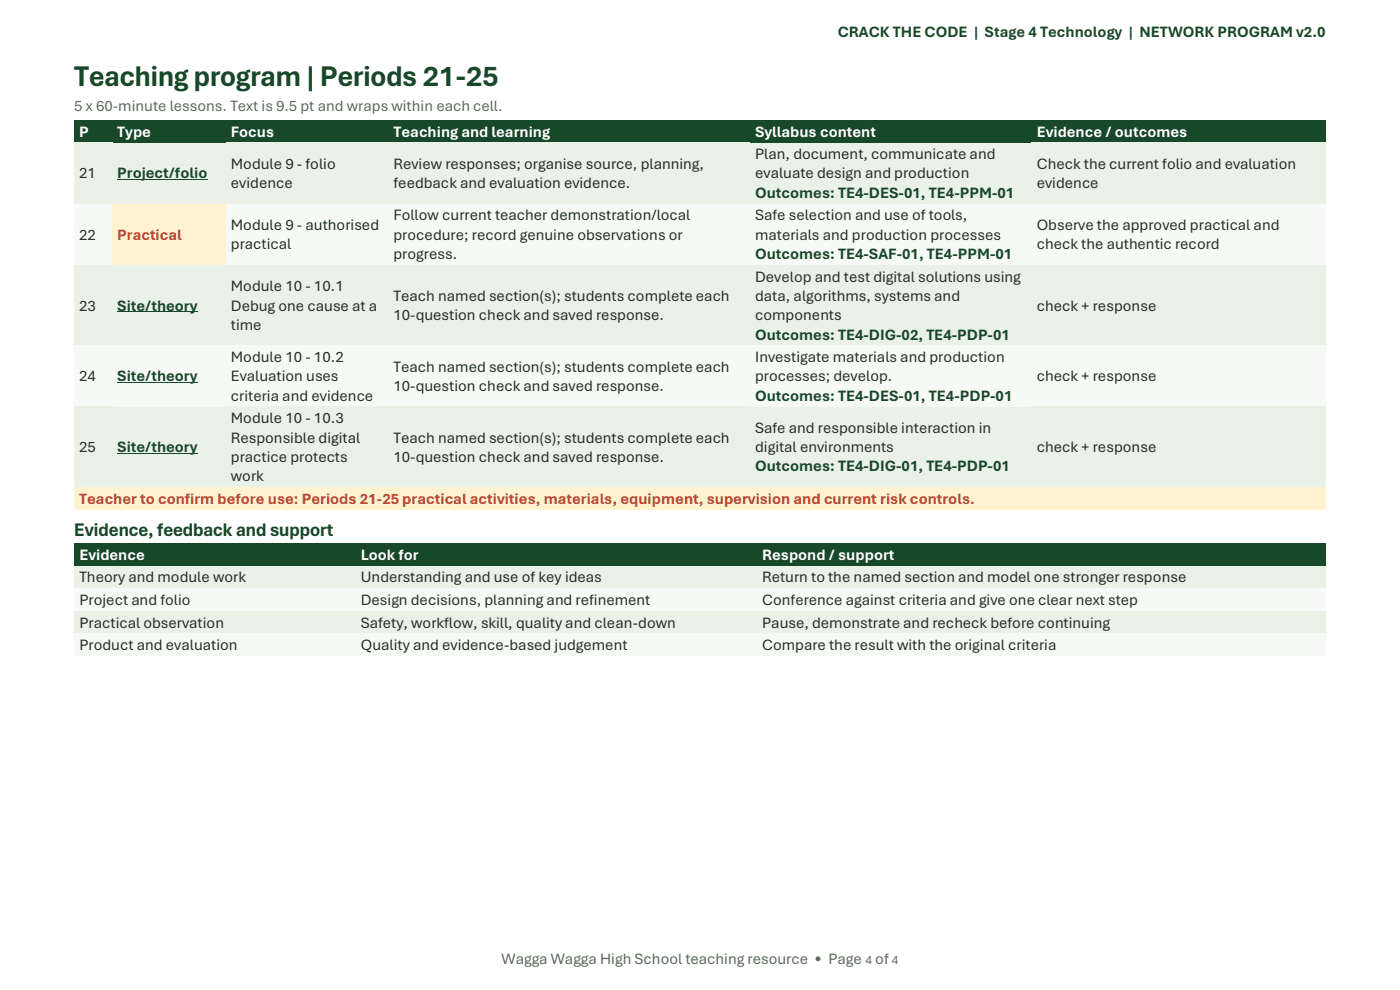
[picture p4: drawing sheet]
<svg xmlns="http://www.w3.org/2000/svg" width="297mm" height="210mm" viewBox="0 0 297 210" stroke-linecap="round" stroke-linejoin="round" font-family="sans-serif">
<defs><g id="words">
<text font-size="6.3" fill="#174829" x="15.7" y="18.2">Teaching program | Periods 21-25</text>
<text font-size="4.1" fill="#174829" x="15.7" y="113.7">Evidence, feedback and support</text>
<g font-size="3.3" fill="#174829">
<text x="177.7" y="7.7">CRACK THE CODE | Stage 4 Technology | NETWORK PROGRAM v2.0</text>
<text x="24.9" y="37.9">Project/folio</text>
<text x="160.2" y="42">Outcomes: TE4-DES-01, TE4-PPM-01</text>
<text x="160.2" y="55">Outcomes: TE4-SAF-01, TE4-PPM-01</text>
<text x="24.9" y="65.9">Site/theory</text>
<text x="160.2" y="72">Outcomes: TE4-DIG-02, TE4-PDP-01</text>
<text x="24.9" y="80.9">Site/theory</text>
<text x="160.2" y="85">Outcomes: TE4-DES-01, TE4-PDP-01</text>
<text x="24.9" y="95.9">Site/theory</text>
<text x="160.2" y="100">Outcomes: TE4-DIG-01, TE4-PDP-01</text>
</g>
<g font-size="3.3" fill="#5d665f">
<text x="15.7" y="23.5">5 x 60-minute lessons. Text is 9.5 pt and wraps within each cell.</text>
<text x="106.4" y="204.6">Wagga Wagga High School teaching resource • Page</text>
<text x="185.7" y="204.6">of</text>
</g>
<g font-size="3.3" fill="#fff">
<text x="16.8" y="29">P</text>
<text x="24.9" y="29">Type</text>
<text x="49" y="29">Focus</text>
<text x="83.5" y="29">Teaching and learning</text>
<text x="160.2" y="29">Syllabus content</text>
<text x="219.9" y="29">Evidence / outcomes</text>
<text x="16.8" y="118.7">Evidence</text>
<text x="76.5" y="118.7">Look for</text>
<text x="161.7" y="118.7">Respond / support</text>
</g>
<g font-size="3.3" fill="#243024">
<text x="49" y="35.8">Module 9 - folio</text>
<text x="83.5" y="35.8">Review responses; organise source, planning,</text>
<text x="160.2" y="33.8">Plan, document, communicate and</text>
<text x="219.9" y="35.8">Check the current folio and evaluation</text>
<text x="16.8" y="37.9">21</text>
<text x="49" y="39.9">evidence</text>
<text x="83.5" y="39.9">feedback and evaluation evidence.</text>
<text x="160.2" y="37.9">evaluate design and production</text>
<text x="219.9" y="39.9">evidence</text>
<text x="83.5" y="46.7">Follow current teacher demonstration/local</text>
<text x="160.2" y="46.7">Safe selection and use of tools,</text>
<text x="16.8" y="50.8">22</text>
<text x="49" y="48.8">Module 9 - authorised</text>
<text x="49" y="52.9">practical</text>
<text x="83.5" y="50.8">procedure; record genuine observations or</text>
<text x="160.2" y="50.8">materials and production processes</text>
<text x="219.9" y="48.8">Observe the approved practical and</text>
<text x="219.9" y="52.9">check the authentic record</text>
<text x="83.5" y="55">progress.</text>
<text x="160.2" y="59.7">Develop and test digital solutions using</text>
<text x="16.8" y="65.9">23</text>
<text x="49" y="61.8">Module 10 - 10.1</text>
<text x="49" y="65.9">Debug one cause at a</text>
<text x="83.5" y="63.8">Teach named section(s); students complete each</text>
<text x="160.2" y="63.8">data, algorithms, systems and</text>
<text x="219.9" y="65.9">check + response</text>
<text x="49" y="70">time</text>
<text x="83.5" y="67.9">10-question check and saved response.</text>
<text x="160.2" y="67.9">components</text>
<text x="49" y="76.8">Module 10 - 10.2</text>
<text x="160.2" y="76.8">Investigate materials and production</text>
<text x="16.8" y="80.9">24</text>
<text x="49" y="80.9">Evaluation uses</text>
<text x="83.5" y="78.8">Teach named section(s); students complete each</text>
<text x="83.5" y="82.9">10-question check and saved response.</text>
<text x="160.2" y="80.9">processes; develop.</text>
<text x="219.9" y="80.9">check + response</text>
<text x="49" y="85">criteria and evidence</text>
<text x="49" y="89.8">Module 10 - 10.3</text>
<text x="16.8" y="95.9">25</text>
<text x="49" y="93.9">Responsible digital</text>
<text x="83.5" y="93.9">Teach named section(s); students complete each</text>
<text x="160.2" y="91.8">Safe and responsible interaction in</text>
<text x="160.2" y="95.9">digital environments</text>
<text x="219.9" y="95.9">check + response</text>
<text x="49" y="98">practice protects</text>
<text x="83.5" y="98">10-question check and saved response.</text>
<text x="49" y="102.1">work</text>
<text x="16.8" y="123.5">Theory and module work</text>
<text x="76.5" y="123.5">Understanding and use of key ideas</text>
<text x="161.7" y="123.5">Return to the named section and model one stronger response</text>
<text x="16.8" y="128.3">Project and folio</text>
<text x="76.5" y="128.3">Design decisions, planning and refinement</text>
<text x="161.7" y="128.3">Conference against criteria and give one clear next step</text>
<text x="16.8" y="133.1">Practical observation</text>
<text x="16.8" y="137.9">Product and evaluation</text>
<text x="76.5" y="133.1">Safety, workflow, skill, quality and clean-down</text>
<text x="76.5" y="137.9">Quality and evidence-based judgement</text>
<text x="161.7" y="133.1">Pause, demonstrate and recheck before continuing</text>
<text x="161.7" y="137.9">Compare the result with the original criteria</text>
</g>
<g font-size="3.3" fill="#bd472f">
<text x="24.9" y="50.8">Practical</text>
<text x="16.8" y="106.9">Teacher to confirm before use: Periods 21-25 practical activities, materials, equipment, supervision and current risk controls.</text>
</g>
<g font-size="2.7" fill="#5f685f">
<text x="183.6" y="204.6">4</text>
<text x="189.2" y="204.6">4</text>
</g>
</g></defs>
<g fill="#174829">
<path d="M15.7 25.5h8.1v4.7h-8.1z" fill-rule="evenodd"/>
<path d="M16.8 25.8h6v4.1h-6z" fill-rule="evenodd"/>
<path d="M23.8 25.5h24.1v4.7h-24.1z" fill-rule="evenodd"/>
<path d="M24.9 25.8h22v4.1h-22z" fill-rule="evenodd"/>
<path d="M47.9 25.5h34.5v4.7h-34.5z" fill-rule="evenodd"/>
<path d="M49 25.8h32.4v4.1h-32.4z" fill-rule="evenodd"/>
<path d="M82.4 25.5h76.7v4.7h-76.7z" fill-rule="evenodd"/>
<path d="M83.5 25.8h74.6v4.1h-74.6z" fill-rule="evenodd"/>
<path d="M159.1 25.5h59.8v4.7h-59.8z" fill-rule="evenodd"/>
<path d="M160.2 25.8h57.6v4.1h-57.6z" fill-rule="evenodd"/>
<path d="M218.9 25.5h62.4v4.7h-62.4z" fill-rule="evenodd"/>
<path d="M219.9 25.8h60.3v4.1h-60.3z" fill-rule="evenodd"/>
</g>
<path d="M15.7 25.6h265.6M15.7 30.1h265.6" fill="none" stroke="#174829" stroke-width=".34"/>
<g fill="#eaf1e7">
<path d="M15.7 30.3h8.1v12.9h-8.1z" fill-rule="evenodd"/>
<path d="M16.8 34.7h6v4.1h-6z" fill-rule="evenodd"/>
<path d="M23.8 30.4h24.1v12.7h-24.1z" fill-rule="evenodd"/>
<path d="M24.9 34.7h22v4.1h-22z" fill-rule="evenodd"/>
</g>
<path d="M24.9 38.1h19.1" fill="none" stroke="#174829" stroke-width=".21"/>
<g fill="#eaf1e7">
<path d="M47.9 30.3h34.5v12.9h-34.5z" fill-rule="evenodd"/>
<path d="M49 32.6h32.4v4.2h-32.4z" fill-rule="evenodd"/>
<path d="M49 36.8h32.4v4.1h-32.4z" fill-rule="evenodd"/>
<path d="M82.4 30.3h76.7v12.9h-76.7z" fill-rule="evenodd"/>
<path d="M83.5 32.6h74.6v4.2h-74.6z" fill-rule="evenodd"/>
<path d="M83.5 36.8h74.6v4.1h-74.6z" fill-rule="evenodd"/>
<path d="M159.1 30.5h59.8v12.5h-59.8z" fill-rule="evenodd"/>
<path d="M160.2 30.6h57.6v4.1h-57.6z" fill-rule="evenodd"/>
<path d="M160.2 34.7h57.6v4.1h-57.6z" fill-rule="evenodd"/>
<path d="M160.2 38.8h57.6v4.1h-57.6z" fill-rule="evenodd"/>
<path d="M218.9 30.3h62.4v12.9h-62.4z" fill-rule="evenodd"/>
<path d="M219.9 32.6h60.3v4.2h-60.3z" fill-rule="evenodd"/>
<path d="M219.9 36.8h60.3v4.1h-60.3z" fill-rule="evenodd"/>
</g>
<path d="M15.7 30.4h265.6M15.7 43.1h265.6" fill="none" stroke="#eaf1e7" stroke-width=".34"/>
<g fill="#f7f9f6">
<path d="M15.7 43.3h8.1v12.9h-8.1z" fill-rule="evenodd"/>
<path d="M16.8 47.7h6v4.1h-6z" fill-rule="evenodd"/>
</g>
<g fill="#fff3cf">
<path d="M23.8 43.4h24.1v12.7h-24.1z" fill-rule="evenodd"/>
<path d="M24.9 47.7h22v4.1h-22z" fill-rule="evenodd"/>
</g>
<g fill="#f7f9f6">
<path d="M47.9 43.3h34.5v12.9h-34.5z" fill-rule="evenodd"/>
<path d="M49 45.6h32.4v4.1h-32.4z" fill-rule="evenodd"/>
<path d="M49 49.7h32.4v4.1h-32.4z" fill-rule="evenodd"/>
<path d="M82.4 43.3h76.7v12.9h-76.7z" fill-rule="evenodd"/>
<path d="M83.5 43.6h74.6v4.1h-74.6z" fill-rule="evenodd"/>
<path d="M83.5 47.7h74.6v4.1h-74.6z" fill-rule="evenodd"/>
<path d="M83.5 51.8h74.6v4.1h-74.6z" fill-rule="evenodd"/>
<path d="M159.1 43.5h59.8v12.5h-59.8z" fill-rule="evenodd"/>
<path d="M160.2 43.6h57.6v4.1h-57.6z" fill-rule="evenodd"/>
<path d="M160.2 47.7h57.6v4.1h-57.6z" fill-rule="evenodd"/>
<path d="M160.2 51.8h57.6v4.1h-57.6z" fill-rule="evenodd"/>
<path d="M218.9 43.3h62.4v12.9h-62.4z" fill-rule="evenodd"/>
<path d="M219.9 45.6h60.3v4.1h-60.3z" fill-rule="evenodd"/>
<path d="M219.9 49.7h60.3v4.1h-60.3z" fill-rule="evenodd"/>
</g>
<path d="M15.7 43.4h8.1M15.7 56.1h8.1M47.9 43.4h233.4M47.9 56.1h233.4" fill="none" stroke="#f7f9f6" stroke-width=".34"/>
<path d="M23.8 43.4h24.1M23.8 56.1h24.1" fill="none" stroke="#fff3cf" stroke-width=".34"/>
<g fill="#eaf1e7">
<path d="M15.7 56.2h8.1v17.1h-8.1z" fill-rule="evenodd"/>
<path d="M16.8 62.7h6v4.1h-6z" fill-rule="evenodd"/>
<path d="M23.8 56.4h24.1v16.7h-24.1z" fill-rule="evenodd"/>
<path d="M24.9 62.7h22v4.1h-22z" fill-rule="evenodd"/>
</g>
<path d="M24.9 66.1h17.1" fill="none" stroke="#174829" stroke-width=".21"/>
<g fill="#eaf1e7">
<path d="M47.9 56.2h34.5v17.1h-34.5z" fill-rule="evenodd"/>
<path d="M49 58.6h32.4v4.1h-32.4z" fill-rule="evenodd"/>
<path d="M49 62.7h32.4v4.1h-32.4z" fill-rule="evenodd"/>
<path d="M49 66.8h32.4v4.1h-32.4z" fill-rule="evenodd"/>
<path d="M82.4 56.2h76.7v17.1h-76.7z" fill-rule="evenodd"/>
<path d="M83.5 60.7h74.6v4h-74.6z" fill-rule="evenodd"/>
<path d="M83.5 64.7h74.6v4.2h-74.6z" fill-rule="evenodd"/>
<path d="M159.1 56.5h59.8v16.5h-59.8z" fill-rule="evenodd"/>
<path d="M160.2 56.6h57.6v4.1h-57.6z" fill-rule="evenodd"/>
<path d="M160.2 60.7h57.6v4h-57.6z" fill-rule="evenodd"/>
<path d="M160.2 64.7h57.6v4.2h-57.6z" fill-rule="evenodd"/>
<path d="M160.2 68.9h57.6v4.1h-57.6z" fill-rule="evenodd"/>
<path d="M218.9 56.2h62.4v17.1h-62.4z" fill-rule="evenodd"/>
<path d="M219.9 62.7h60.3v4.1h-60.3z" fill-rule="evenodd"/>
</g>
<path d="M15.7 56.4h265.6M15.7 73.1h265.6" fill="none" stroke="#eaf1e7" stroke-width=".34"/>
<g fill="#f7f9f6">
<path d="M15.7 73.3h8.1v13h-8.1z" fill-rule="evenodd"/>
<path d="M16.8 77.7h6v4.1h-6z" fill-rule="evenodd"/>
<path d="M23.8 73.5h24.1v12.6h-24.1z" fill-rule="evenodd"/>
<path d="M24.9 77.7h22v4.1h-22z" fill-rule="evenodd"/>
</g>
<path d="M24.9 81.1h17.1" fill="none" stroke="#174829" stroke-width=".21"/>
<g fill="#f7f9f6">
<path d="M47.9 73.3h34.5v13h-34.5z" fill-rule="evenodd"/>
<path d="M49 73.6h32.4v4.1h-32.4z" fill-rule="evenodd"/>
<path d="M49 77.7h32.4v4.1h-32.4z" fill-rule="evenodd"/>
<path d="M49 81.8h32.4v4.1h-32.4z" fill-rule="evenodd"/>
<path d="M82.4 73.3h76.7v13h-76.7z" fill-rule="evenodd"/>
<path d="M83.5 75.7h74.6v4.1h-74.6z" fill-rule="evenodd"/>
<path d="M83.5 79.8h74.6v4.1h-74.6z" fill-rule="evenodd"/>
<path d="M159.1 73.6h59.8v12.4h-59.8z" fill-rule="evenodd"/>
<path d="M160.2 73.6h57.6v4.1h-57.6z" fill-rule="evenodd"/>
<path d="M160.2 77.7h57.6v4.1h-57.6z" fill-rule="evenodd"/>
<path d="M160.2 81.8h57.6v4.1h-57.6z" fill-rule="evenodd"/>
<path d="M218.9 73.3h62.4v13h-62.4z" fill-rule="evenodd"/>
<path d="M219.9 77.7h60.3v4.1h-60.3z" fill-rule="evenodd"/>
</g>
<path d="M15.7 73.5h265.6M15.7 86.1h265.6" fill="none" stroke="#f7f9f6" stroke-width=".34"/>
<g fill="#eaf1e7">
<path d="M15.7 86.3h8.1v17.1h-8.1z" fill-rule="evenodd"/>
<path d="M16.8 92.8h6v4.1h-6z" fill-rule="evenodd"/>
<path d="M23.8 86.5h24.1v16.7h-24.1z" fill-rule="evenodd"/>
<path d="M24.9 92.8h22v4.1h-22z" fill-rule="evenodd"/>
</g>
<path d="M24.9 96.2h17.1" fill="none" stroke="#174829" stroke-width=".21"/>
<g fill="#eaf1e7">
<path d="M47.9 86.3h34.5v17.1h-34.5z" fill-rule="evenodd"/>
<path d="M49 86.6h32.4v4.1h-32.4z" fill-rule="evenodd"/>
<path d="M49 90.7h32.4v4.1h-32.4z" fill-rule="evenodd"/>
<path d="M49 94.8h32.4v4.1h-32.4z" fill-rule="evenodd"/>
<path d="M49 98.9h32.4v4.1h-32.4z" fill-rule="evenodd"/>
<path d="M82.4 86.3h76.7v17.1h-76.7z" fill-rule="evenodd"/>
<path d="M83.5 90.7h74.6v4.1h-74.6z" fill-rule="evenodd"/>
<path d="M83.5 94.8h74.6v4.1h-74.6z" fill-rule="evenodd"/>
<path d="M159.1 86.5h59.8v16.6h-59.8z" fill-rule="evenodd"/>
<path d="M160.2 88.7h57.6v4.1h-57.6z" fill-rule="evenodd"/>
<path d="M160.2 92.8h57.6v4.1h-57.6z" fill-rule="evenodd"/>
<path d="M160.2 96.9h57.6v4h-57.6z" fill-rule="evenodd"/>
<path d="M218.9 86.3h62.4v17.1h-62.4z" fill-rule="evenodd"/>
<path d="M219.9 92.8h60.3v4.1h-60.3z" fill-rule="evenodd"/>
</g>
<path d="M15.7 86.5h265.6M15.7 103.2h265.6" fill="none" stroke="#eaf1e7" stroke-width=".34"/>
<g fill="#fff3cf">
<path d="M15.7 103.4h265.6v4.7h-265.6z" fill-rule="evenodd"/>
<path d="M16.8 103.7h263.4v4.1h-263.4z" fill-rule="evenodd"/>
</g>
<path d="M15.7 103.5h265.6M15.7 108h265.6" fill="none" stroke="#fff3cf" stroke-width=".34"/>
<g fill="#174829">
<path d="M15.8 115.3h59.7v4.7h-59.7z" fill-rule="evenodd"/>
<path d="M16.8 115.6h57.6v4.1h-57.6z" fill-rule="evenodd"/>
<path d="M75.5 115.3h85.1v4.7h-85.1z" fill-rule="evenodd"/>
<path d="M76.5 115.6h83.1v4.1h-83.1z" fill-rule="evenodd"/>
<path d="M160.6 115.3h120.7v4.7h-120.7z" fill-rule="evenodd"/>
<path d="M161.7 115.6h118.5v4.1h-118.5z" fill-rule="evenodd"/>
</g>
<path d="M15.8 115.4h265.4M15.8 119.9h265.4" fill="none" stroke="#174829" stroke-width=".34"/>
<g fill="#eaf1e7">
<path d="M15.8 120h59.7v4.8h-59.7z" fill-rule="evenodd"/>
<path d="M16.8 120.4h57.6v4h-57.6z" fill-rule="evenodd"/>
<path d="M75.5 120h85.1v4.8h-85.1z" fill-rule="evenodd"/>
<path d="M76.5 120.4h83.1v4h-83.1z" fill-rule="evenodd"/>
<path d="M160.6 120h120.7v4.8h-120.7z" fill-rule="evenodd"/>
<path d="M161.7 120.4h118.5v4h-118.5z" fill-rule="evenodd"/>
</g>
<path d="M15.8 120.2h265.4M15.8 124.7h265.4" fill="none" stroke="#eaf1e7" stroke-width=".34"/>
<g fill="#f7f9f6">
<path d="M15.8 124.8h59.7v4.8h-59.7z" fill-rule="evenodd"/>
<path d="M16.8 125.2h57.6v4.1h-57.6z" fill-rule="evenodd"/>
<path d="M75.5 124.8h85.1v4.8h-85.1z" fill-rule="evenodd"/>
<path d="M76.5 125.2h83.1v4.1h-83.1z" fill-rule="evenodd"/>
<path d="M160.6 124.8h120.7v4.8h-120.7z" fill-rule="evenodd"/>
<path d="M161.7 125.2h118.5v4.1h-118.5z" fill-rule="evenodd"/>
</g>
<path d="M15.8 125h265.4M15.8 129.4h265.4" fill="none" stroke="#f7f9f6" stroke-width=".34"/>
<g fill="#eaf1e7">
<path d="M15.8 129.6h59.7v4.8h-59.7z" fill-rule="evenodd"/>
<path d="M16.8 129.9h57.6v4.2h-57.6z" fill-rule="evenodd"/>
<path d="M75.5 129.6h85.1v4.8h-85.1z" fill-rule="evenodd"/>
<path d="M76.5 129.9h83.1v4.2h-83.1z" fill-rule="evenodd"/>
<path d="M160.6 129.6h120.7v4.8h-120.7z" fill-rule="evenodd"/>
<path d="M161.7 129.9h118.5v4.2h-118.5z" fill-rule="evenodd"/>
</g>
<path d="M15.8 129.8h265.4M15.8 134.2h265.4" fill="none" stroke="#eaf1e7" stroke-width=".34"/>
<g fill="#f7f9f6">
<path d="M15.8 134.4h59.7v4.8h-59.7z" fill-rule="evenodd"/>
<path d="M16.8 134.8h57.6v4h-57.6z" fill-rule="evenodd"/>
<path d="M75.5 134.4h85.1v4.8h-85.1z" fill-rule="evenodd"/>
<path d="M76.5 134.8h83.1v4h-83.1z" fill-rule="evenodd"/>
<path d="M160.6 134.4h120.7v4.8h-120.7z" fill-rule="evenodd"/>
<path d="M161.7 134.8h118.5v4h-118.5z" fill-rule="evenodd"/>
</g>
<path d="M15.8 134.6h265.4M15.8 139h265.4" fill="none" stroke="#f7f9f6" stroke-width=".34"/>
<use href="#words"/>
</svg>
